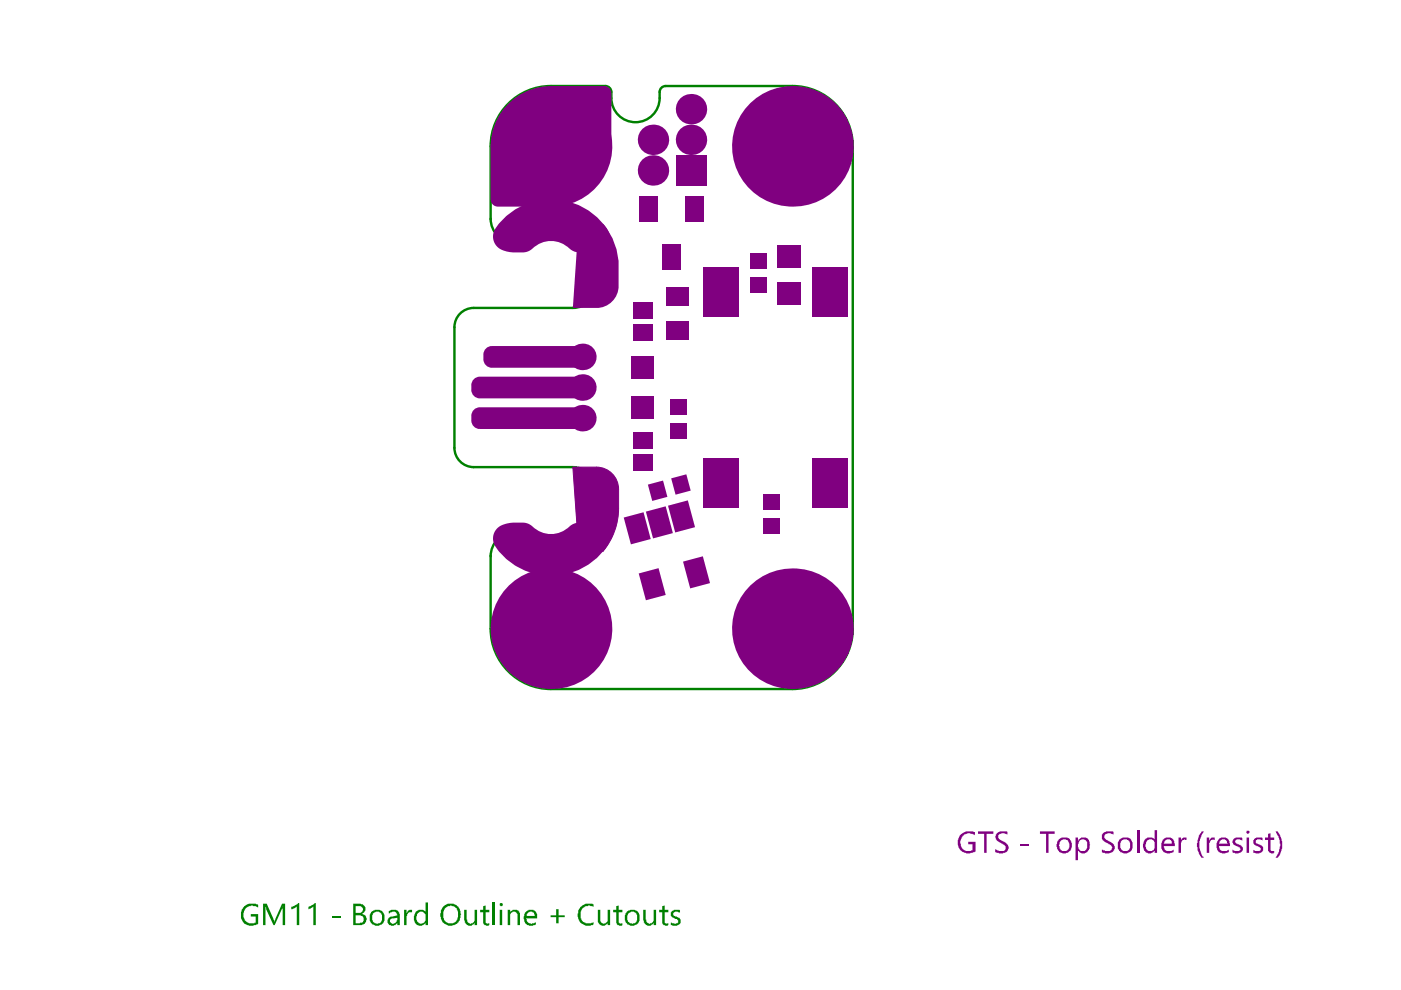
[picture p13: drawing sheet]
<svg xmlns="http://www.w3.org/2000/svg" width="297mm" height="210mm" viewBox="0 0 297 210" stroke-linecap="round" stroke-linejoin="round" font-family="sans-serif">
<g fill="none" stroke="#008000" stroke-width=".51">
<path d="M116.8 18.2h11.5M129.6 19.5v1.3M139.9 19.5v1.3M141.1 18.2h26.9M104 31v15.5M180.8 31v102.3M109.1 51.5h2.2M121.9 51.1l1.3 .7M126.5 56.6v3.6M96.3 69.4v25.5M100.4 65.3h21M100.4 99h21"/>
<path d="M104 117.8v15.5M109.1 112.9h2.2M123.2 112.5l-1.3 .7M126.5 104.2v3.6M168 146.1h-51.2"/>
</g>
<g fill="#008000">
<path d="M51.7 192.1h.2a2.77 2.77 0 0 1 2.8-.2v.5l-.6-.3a1.9 1.9 0 0 0-2.4 1.2 1.6 1.6 0 0 0 .6 2.1 1.95 1.95 0 0 0 1.9 .2v-1.3h-1v-.5h1.5v2.1h-.1a2.13 2.13 0 0 1-2.1 .2 2.22 2.22 0 0 1-1.4-2.7l.1-.5z"/>
<path d="M55.8 191.6h.8l1.5 3.8h.1l1.6-3.8h.7v4.5h-.6v-3.7l.2-.1h-.2v.3h-.1l-1.6 3.5h-.2l-1.7-3.8v3.8h-.5z"/>
<path d="M61.8 192.3l.6-.2v-.1l.7-.3 .1-.2h.2v4.6h-.5v-3.8l-.9 .5h-.2z"/>
<path d="M65.4 192.3l.5-.2v-.1l.7-.3 .1-.2h.3v4.6h-.6v-3.8l-.9 .5h-.1z"/>
<path d="M70.3 194.2h1.9v.4h-1.9z"/>
<path d="M85.7 192.9h.5v.7h.1a.76 .76 0 0 1 1.1-.7v.5a.76 .76 0 0 0-1.1 .8h-.1v1.9h-.5z"/>
<path d="M98.4 192.9h.5v2.1h.2a.89 .89 0 0 0 .6 .9l.5-.1 .4-.6v-2.3h.5v3.2h-.5v-.5a1.08 1.08 0 0 1-1.2 .7 1.08 1.08 0 0 1-.9-1.1l-.1-.1z"/>
<path d="M102.4 192.1l.6-.1v.9h.7v.5h-.7v2.2l.4 .2v.1l.3-.1v.3a.85 .85 0 0 1-.8 .1 .85 .85 0 0 1-.5-.8v-2h-.6v-.5h.6z"/>
<path d="M104.4 191.3h.5v4.8h-.5z"/>
<path d="M107.6 192.9h.6v.5a1.13 1.13 0 0 1 1.3-.5 1.13 1.13 0 0 1 .7 1.3v1.9h-.5v-1.8a.79 .79 0 0 0-.4-1 .79 .79 0 0 0-1 .4l-.1 .1v2.3h-.6z"/>
<path d="M117.9 192.8h.5v1.3h1.3v.4h-1.3v1.3h-.5v-1.3h-1.2v-.4h1.2z"/>
<path d="M123 192.4l.1-.1a2.34 2.34 0 0 1 2.7-.6v.6l-.5-.2a1.77 1.77 0 0 0-1.9 .7l-.2 .4a2.46 2.46 0 0 0 .3 2.2h.1a1.96 1.96 0 0 0 2.2 .1v.5a2.27 2.27 0 0 1-3.3-1.8v-.5h.1a1.32 1.32 0 0 1 .4-1.3z"/>
<path d="M126.8 192.9h.5v2.1a.73 .73 0 0 0 .4 .7 .73 .73 0 0 0 .9-.2l.2-.1v-2.5h.6v3.2h-.6v-.5a1 1 0 0 1-.8 .7 1 1 0 0 1-1-.5l-.2-.3z"/>
<path d="M130.7 192.1l.5-.1v.9h.8v.5h-.8v2.2l.4 .2v.1l.4-.1-.2 .5-.9-.2-.1-.3h-.1v-2.4h-.7v-.5h.7z"/>
<path d="M136.4 192.9h.5v2.1h.1a.89 .89 0 0 0 .7 .9l.5-.1 .4-.6v-2.3h.5v3.2h-.5v-.5a1.08 1.08 0 0 1-1.2 .7 1.08 1.08 0 0 1-.9-1.1l-.1-.1z"/>
<path d="M140.4 192.1l.5-.1v.9h.8v.5h-.8v2.2l.4 .2v.1l.4-.1v.3a.85 .85 0 0 1-.9 .1 .85 .85 0 0 1-.4-.8v-2h-.6v-.5h.6z"/>
<path d="M142.2 193.4h.2a1.32 1.32 0 0 1 1.8-.4v.6l-.4-.2a.6 .6 0 0 0-.9 0 .6 .6 0 0 0 0 .8h.2v.1a1.11 1.11 0 0 1 1.2 1.2v.1a1.42 1.42 0 0 1-2.1 .4v-.5l.3 .3h.5v.1h.3v-.1a.46 .46 0 0 0 .5-.5 .46 .46 0 0 0-.5-.5l-.2-.1a.96 .96 0 0 1-.9-1.3z"/>
<path d="M75.4 192.1v1.5h.7a.77 .77 0 0 0 .7-.5 .77 .77 0 0 0-.1-.8zM75.4 194.1v1.7h.9v-.2a.78 .78 0 0 0 .8-.5 .78 .78 0 0 0-.3-.9zM74.9 191.6h1.5l.3 .1a1.05 1.05 0 0 1 .5 1.7l-.5 .4h.1a1.06 1.06 0 0 1 .8 1.4l-.2 .7-.7 .2h-1.8z"/>
<path d="M79 193.7a1.6 1.6 0 0 0 .6 2.1 1.1 1.1 0 0 0 1.1-.3 1.1 1.1 0 0 0 .3-1.2 1.02 1.02 0 0 0-1.4-.9zM78.7 193.4l.1-.1a1.93 1.93 0 0 1 2.3 0 2.26 2.26 0 0 1-.1 2.7h-.1a1.6 1.6 0 0 1-1.9 0 1.6 1.6 0 0 1-.6-1.7v-.4z"/>
<path d="M82.7 195a.75 .75 0 0 0 .5 .8 .75 .75 0 0 0 .9-.4l.1-.8-1.1 .1zM82.4 193.2a1.77 1.77 0 0 1 2.2 .2l.2 .4v2.3h-.6v-.5a1.06 1.06 0 0 1-1.5 .6 1.06 1.06 0 0 1-.3-1.6l.4-.3 1.4-.2-.1-.3a.69 .69 0 0 0-1.2-.4l-.5 .3z"/>
<path d="M88.1 193.3h.2a1.27 1.27 0 0 1 1.9 .1v-2.1h.5v4.8h-.5v-.5a1.33 1.33 0 0 1-1.4 .7 1.33 1.33 0 0 1-1-1.2v-.9zM88.4 193.8v.3a1.29 1.29 0 0 0 .8 1.8l.8-.3 .1-.4h.1v-1.1a.97 .97 0 0 0-.7-.8 .97 .97 0 0 0-1 .4z"/>
<path d="M94.3 192.6a2.76 2.76 0 0 0 .2 2.9 1.73 1.73 0 0 0 2.4-.4 2.45 2.45 0 0 0-.4-2.8l-.4-.2a1.71 1.71 0 0 0-1.8 .5zM94 192.1a2.16 2.16 0 0 1 3.5 .8l.1 .4a3.2 3.2 0 0 1-.5 2.3 2.24 2.24 0 0 1-3.4-.2v-.2a2.29 2.29 0 0 1-.1-2.3z"/>
<path d="M106 191.6a.38 .38 0 0 1 .5-.1 .38 .38 0 0 1 .1 .5 .38 .38 0 0 1-.5 .1 .38 .38 0 0 1-.1-.5zM106 192.9h.5v3.2h-.5z"/>
<path d="M111.7 193.8v.4h-.2h1.9a.83 .83 0 0 0-.5-.8 .83 .83 0 0 0-1 .2zM111.3 193.6l.2-.3a1.34 1.34 0 0 1 1.5-.4 1.34 1.34 0 0 1 .9 1.2v.6h-2.4l.2 .1a1.02 1.02 0 0 0 1.4 1l.5-.3v.5a1.69 1.69 0 0 1-2.4-.6l-.2-1.1z"/>
<path d="M133.1 193.8v.1a1.29 1.29 0 0 0 .5 1.9h.2a1.12 1.12 0 0 0 1.1-.4 1.12 1.12 0 0 0 .2-1.2 .94 .94 0 0 0-.6-.8 .94 .94 0 0 0-1 .2zM132.9 193.3a1.87 1.87 0 0 1 2.6 .3v.1a1.96 1.96 0 0 1-.6 2.3 1.66 1.66 0 0 1-2-.2 1.66 1.66 0 0 1-.3-2z"/>
</g>
<g fill="none" stroke="#008000" stroke-width=".51">
<path d="M116.8 18.2a12.8 12.8 0 0 0-12.8 12.8M128.3 18.2a1.28 1.28 0 0 1 1.3 1.3M141.1 18.2a1.28 1.28 0 0 0-1.2 1.3M168 18.2a12.8 12.8 0 0 1 12.8 12.8M129.6 20.8a5.1 5.1 0 0 0 5.1 5.1 5.1 5.1 0 0 0 5.2-5.1M104 46.4a5.1 5.1 0 0 0 5.1 5.1M121.9 51.1a7.5 7.5 0 0 0-10.6 .4M123.2 51.8a5.1 5.1 0 0 1 3.3 4.8M100.4 65.3a4.1 4.1 0 0 0-4.1 4.1M126.6 60.2a5.1 5.1 0 0 1-5.2 5.1M96.3 94.9a4.1 4.1 0 0 0 4.1 4.1M121.4 99a5.1 5.1 0 0 1 5.1 5.2"/>
<path d="M109.1 112.8a5.1 5.1 0 0 0-5.1 5.2M111.3 112.9a7.5 7.5 0 0 0 10.6 .4M126.5 107.8a5.1 5.1 0 0 1-3.3 4.7M104 133.3a12.8 12.8 0 0 0 12.8 12.8M180.8 133.3a12.8 12.8 0 0 1-12.8 12.8"/>
</g>
<g fill="#800080">
<path d="M105.4 112l1.3-.8 2.1-.4h2.5l1.4 .7a5.7 5.7 0 0 0 8.3-.1l.8-.4 .9-.2h3.7l1 .2 1 .7 .6 .8 .3 1.1-.1 1.1-1.2 2-1.5 1.6-1.8 1.4-1.9 1.1-2 .7-2.7 .5h-2.3l-2.5-.4-1.9-.6-1.9-.9-2-1.5-1.8-1.8-1.1-1.8-.1-.8 .1-.9z"/>
<path d="M107.2 45.9l2.3-1.6 1.9-1 2.4-.7 2.2-.3h2.3l2.3 .4 2.2 .8 1.9 1.1 1.7 1.3 1.7 1.8 1 1.7 .2 .9v.8l-.4 .8-.5 .7-.7 .5-.8 .3-4.4 .1-.8-.2-.7-.4a5.7 5.7 0 0 0-8.3-.1l-.7 .5-.8 .2h-2.9l-2-.6-1.1-.8-.6-1.4 .1-1.5 1-1.7z"/>
<path d="M104.5 29.9l11.6-11.5 .7-.2h11.3a1.54 1.54 0 0 1 1.5 1.6v11.7l-.1 .7-11.1 11.2-.5 .3-.6 .1h-11.7a1.54 1.54 0 0 1-1.6-1.5v-11.4z"/>
<path d="M122.4 51.6l5.4-4.2a13.5 13.5 0 0 1 3.4 9.2v4a4.6 4.6 0 0 1-4.7 4.7h-5z"/>
<path d="M121.5 99h5a4.6 4.6 0 0 1 4.7 4.7v4a13.5 13.5 0 0 1-3.4 9.2l-5.4-4.1z"/>
</g>
<path d="M126.5 99h-5l.9 13.7M122.4 112.8l5.4 4.1M131.2 103.7v4" fill="none" stroke="#800080" stroke-width=".21"/>
<g fill="#800080">
<path d="M203.5 177.2l.1-.1a2.93 2.93 0 0 1 3.1-.7v.7l-.4-.2a1.75 1.75 0 0 0-2.6 1.1v.1a1.87 1.87 0 0 0 .7 2.1l.4 .2 1.4-.1v-1.3h-.9v-.5h1.5v2.1l-.2 .1a2.79 2.79 0 0 1-2.6-.1 2.53 2.53 0 0 1-.5-3.4z"/>
<path d="M207.4 176.3h3.2v.5h-1.4v4h-.5v-4h-1.3z"/>
<path d="M211.1 176.9l.2-.1a2.29 2.29 0 0 1 2.2-.5l.1 .6a1.55 1.55 0 0 0-2 .2v.6l.4 .4 .7 .3a1.69 1.69 0 0 1 1.2 1.4v.1a1.86 1.86 0 0 1-2.1 1.1v-.2l-.8-.1v-.7a2.13 2.13 0 0 0 2.1 .3l.1-.3a.92 .92 0 0 0-.9-1.1v-.2a1.6 1.6 0 0 1-1.3-1.4h.1z"/>
<path d="M216.3 178.9h1.8v.4h-1.8z"/>
<path d="M220.5 176.3h3.1v.5h-1.3v4h-.5v-4h-1.3z"/>
<path d="M233.6 176.9h.2a1.51 1.51 0 0 1 1.8-.6l.5 .1v.5a1.7 1.7 0 0 0-1.8 0v.2a.62 .62 0 0 0 .1 .9l.1 .1a2.98 2.98 0 0 1 1.9 1.4v.2a1.5 1.5 0 0 1-2.3 1.1l-.5-.1v-.7l.2 .2a1.95 1.95 0 0 0 1.9 0v-.2a.71 .71 0 0 0-.6-1v-.1l-.4-.2a1.43 1.43 0 0 1-1.1-1.6z"/>
<path d="M241 176h.6v4.8h-.6z"/>
<path d="M249.9 177.6h.5v.6v-.1a1.1 1.1 0 0 1 1.2-.5v.5h-.3a.59 .59 0 0 0-.8 .5h-.1v2.2h-.5z"/>
<path d="M254.7 176.4l.5-.1-.1 .4a4.1 4.1 0 0 0-.8 3l.4 1.4 .5 .8h-.5l-.1-.4a3.7 3.7 0 0 1-.8-2.4l.1-.5a3.7 3.7 0 0 1 .8-2.2z"/>
<path d="M255.9 177.6h.5v.6a.86 .86 0 0 1 1.1-.6v.5h-.2v-.1l-.3 .1a.49 .49 0 0 0-.5 .6h-.1v2.1h-.5z"/>
<path d="M261.4 178a1.81 1.81 0 0 1 2-.3v.5l-.7-.2a.52 .52 0 0 0-.7 .1 .52 .52 0 0 0 .2 .8l.2 .1a1.13 1.13 0 0 1 1.1 1.3 2.1 2.1 0 0 1-1.7 .7v-.2l-.5-.1v-.5l.4 .1v.1h1l.3-.2-.1-.5-.7-.3a.98 .98 0 0 1-.8-1.4z"/>
<path d="M265.7 178.1a1.66 1.66 0 0 1 2-.4v.5l-.7-.2a.55 .55 0 0 0-.7 .3 .55 .55 0 0 0 .5 .7h.1a1.16 1.16 0 0 1 .9 1.3 .7 .7 0 0 1-.8 .5v.2l-1.3-.2v-.6l.4 .2h.4a.5 .5 0 0 0 .8-.2 .5 .5 0 0 0-.5-.7l-.2-.1a.96 .96 0 0 1-.9-1.3z"/>
<path d="M268.9 176.8l.5-.1v.9h.8v.5h-.8v1.8a.49 .49 0 0 0 .6 .5h.2v.4a.86 .86 0 0 1-1 0 .86 .86 0 0 1-.3-.9v-1.8h-.7v-.5h.7z"/>
<path d="M270.4 176.3h.5l.4 .8a4.5 4.5 0 0 1-.4 4.8h-.5l.1-.3a2.91 2.91 0 0 0 .8-2.1l.2-.1v-.5h-.2a3.2 3.2 0 0 0-.8-2.4z"/>
<path d="M224.8 178.4l-.3 .7 .2 .4a1.02 1.02 0 0 0 1.4 .9l.1-.1a1.36 1.36 0 0 0 .3-1.9 1.11 1.11 0 0 0-1.7 0zM224.3 178.2l.1-.1a1.6 1.6 0 0 1 1.9-.5 1.6 1.6 0 0 1 1 1.7v.1a1.63 1.63 0 0 1-2.1 1.4 .9 .9 0 0 1-.9-.8h-.2l-.1-.5z"/>
<path d="M228 177.6h.6v.6l.1-.1a1.29 1.29 0 0 1 1.5-.5 1.29 1.29 0 0 1 .8 1.4l.2 .1-.2 .2a1.43 1.43 0 0 1-1.7 1.7l-.7-.6v2h-.6zM228.8 178.4l-.2 .6 .1 .9a.99 .99 0 0 0 1.3 .5 .99 .99 0 0 0 .5-1.3 .96 .96 0 0 0-.5-1 .96 .96 0 0 0-1.2 .3z"/>
<path d="M237.7 178.4a1.95 1.95 0 0 0 .2 1.9 1.06 1.06 0 0 0 1.7-.8v-.4a.97 .97 0 0 0-1.2-1.1h-.2zM237.3 178.1a1.9 1.9 0 0 1 2.4-.1 2.53 2.53 0 0 1 .2 2.4h-.2a1.57 1.57 0 0 1-1.8 .4 1.57 1.57 0 0 1-.9-1.7v-.5z"/>
<path d="M242.7 178a1.57 1.57 0 0 1 2.1 0v.1v-2.1h.5v4.8h-.5v-.5a1.26 1.26 0 0 1-2.2 0 2.27 2.27 0 0 1 .1-2.3zM243.1 178.4v.1a1.44 1.44 0 0 0 .1 1.8l.3 .1a.96 .96 0 0 0 1.3-.9v-.6a.91 .91 0 0 0-.5-.9 .91 .91 0 0 0-.9 .1z"/>
<path d="M246.9 178.4l-.1 .5h1.8h-.2v-.3a.75 .75 0 0 0-.6-.7 .75 .75 0 0 0-.8 .5zM246.5 178.1l.1-.1a1.52 1.52 0 0 1 2.4 .4l.1 1h-2.3l.1 .4a.67 .67 0 0 0 .8 .6h.7v-.1l.4-.1v.4a1.63 1.63 0 0 1-2.6-.7v-1.2z"/>
<path d="M258.6 178.4l-.1 .5h1.8l-.2-.3a.75 .75 0 0 0-.6-.7 .75 .75 0 0 0-.8 .5zM258.3 178a1.52 1.52 0 0 1 2.4 .4l.1 1h-2.3l.1 .4a.67 .67 0 0 0 .8 .6h.7v-.1l.4-.1v.4a1.55 1.55 0 0 1-2.4-.6 2.25 2.25 0 0 1 .2-2z"/>
<path d="M264.3 176.1a.4 .4 0 0 1 .5 0 .4 .4 0 0 1 .2 .4h-.2a.26 .26 0 0 1-.2 .3 .26 .26 0 0 1-.3-.3l-.1-.1h.1zM264.3 177.6h.5v3.2h-.5z"/>
</g>
<path d="M126.5 99a4.7 4.7 0 0 1 4.7 4.7M131.2 107.7a14.3 14.3 0 0 1-3.4 9.2" fill="none" stroke="#800080" stroke-width=".21"/>
<g fill="#800080">
<path d="M100.5 80.4l.8-.5h.4v1.8h-1.8l.1-.5z"/>
<path d="M99.9 82.7h1.8v1.8a1.8 1.8 0 0 1-1.8-1.8z"/>
<path d="M122.7 82.7h1.8a1.8 1.8 0 0 1-1.8 1.8z"/>
<path d="M122.7 79.9a1.8 1.8 0 0 1 1.8 1.8h-1.8z"/>
<path d="M100.5 86.9l.8-.5h.4v1.8h-1.8l.1-.5z"/>
<path d="M99.9 89.2h1.8v1.8a1.8 1.8 0 0 1-1.8-1.8z"/>
<path d="M122.7 89.2h1.8a1.8 1.8 0 0 1-1.8 1.8z"/>
<path d="M122.7 86.4a1.8 1.8 0 0 1 1.8 1.8h-1.8z"/>
<path d="M103 73.9l.8-.5h.5v1.8h-1.8l.1-.5z"/>
<path d="M102.5 76.2h1.8v1.8a1.8 1.8 0 0 1-1.8-1.8z"/>
<path d="M122.7 76.2h1.8a1.8 1.8 0 0 1-1.8 1.8z"/>
<path d="M122.7 73.4a1.8 1.8 0 0 1 1.8 1.8h-1.8z"/>
<circle cx="116.8" cy="133.3" r="12.8"/>
<circle cx="168" cy="133.3" r="12.8"/>
<circle cx="123.5" cy="88.7" r="2.81"/>
<circle cx="123.5" cy="82.2" r="2.81"/>
<circle cx="123.5" cy="75.7" r="2.81"/>
<circle cx="138.4" cy="36.1" r="3.2"/>
<circle cx="116.8" cy="31" r="12.8"/>
<circle cx="168" cy="31" r="12.8"/>
<circle cx="138.4" cy="29.6" r="3.2"/>
<circle cx="146.5" cy="29.6" r="3.2"/>
<circle cx="146.5" cy="23.1" r="3.2"/>
</g>
<g fill="#800080">
<path d="M143.3 32.9h6.4v6.5h-6.4z" fill-rule="evenodd"/>
<path d="M164.9 59.9h4.9v4.7h-4.9z" fill-rule="evenodd"/>
<path d="M164.9 52h4.9v4.6h-4.9z" fill-rule="evenodd"/>
<path d="M99.9 81.7l1.8-1.8h21l1.8 1.8v1l-1.8 1.8h-21l-1.8-1.8z" fill-rule="evenodd"/>
<path d="M99.9 88.2l1.8-1.8h21l1.8 1.8v1l-1.8 1.8h-21l-1.8-1.8z" fill-rule="evenodd"/>
<path d="M102.5 75.2l1.8-1.8h18.4l1.8 1.8v1l-1.8 1.8h-18.4l-1.8-1.8z" fill-rule="evenodd"/>
<path d="M141.6 107.2l4.2-1.1 1.6 5.7-4.2 1.1z" fill-rule="evenodd"/>
<path d="M136.9 108.5l4.2-1.1 1.6 5.6-4.2 1.2z" fill-rule="evenodd"/>
<path d="M132.2 109.7l4.2-1.1 1.6 5.7-4.2 1.1z" fill-rule="evenodd"/>
<path d="M135.4 121.6l4.2-1.1 1.5 5.6-4.2 1.2z" fill-rule="evenodd"/>
<path d="M144.8 119.1l4.2-1.1 1.5 5.6-4.2 1.2z" fill-rule="evenodd"/>
<path d="M137.4 102.7l3.2-.8 .9 3.4-3.2 .9z" fill-rule="evenodd"/>
<path d="M142.3 101.4l3.2-.8 .9 3.4-3.2 .9z" fill-rule="evenodd"/>
<path d="M159.1 53.7h3.5v3.4h-3.5z" fill-rule="evenodd"/>
<path d="M159.1 58.9h3.5v3.3h-3.5z" fill-rule="evenodd"/>
<path d="M140.5 51.9h3.8v5.3h-3.8z" fill-rule="evenodd"/>
<path d="M135.6 41.6h3.9v5.4h-3.9z" fill-rule="evenodd"/>
<path d="M145.4 41.6h3.8v5.4h-3.8z" fill-rule="evenodd"/>
<path d="M141.2 60.9h4.8v3.9h-4.8z" fill-rule="evenodd"/>
<path d="M141.2 68.1h4.8v3.8h-4.8z" fill-rule="evenodd"/>
<path d="M134.2 91.6h4.1v3.6h-4.1z" fill-rule="evenodd"/>
<path d="M134.2 96.2h4.1v3.6h-4.1z" fill-rule="evenodd"/>
<path d="M134.2 68.6h4.1v3.6h-4.1z" fill-rule="evenodd"/>
<path d="M134.2 64h4.1v3.6h-4.1z" fill-rule="evenodd"/>
<path d="M142.2 89.7h3.5v3.3h-3.5z" fill-rule="evenodd"/>
<path d="M142.2 84.6h3.5v3.3h-3.5z" fill-rule="evenodd"/>
<path d="M161.9 104.8h3.5v3.3h-3.5z" fill-rule="evenodd"/>
<path d="M161.9 109.9h3.5v3.3h-3.5z" fill-rule="evenodd"/>
<path d="M133.8 84h4.9v4.8h-4.9z" fill-rule="evenodd"/>
<path d="M133.8 75.5h4.9v4.9h-4.9z" fill-rule="evenodd"/>
<path d="M172.2 56.6h7.4v10.5h-7.4z" fill-rule="evenodd"/>
<path d="M149.2 56.6h7.4v10.5h-7.4z" fill-rule="evenodd"/>
<path d="M172.2 97.2h7.4v10.5h-7.4z" fill-rule="evenodd"/>
<path d="M149.2 97.2h7.4v10.5h-7.4z" fill-rule="evenodd"/>
</g>
</svg>
